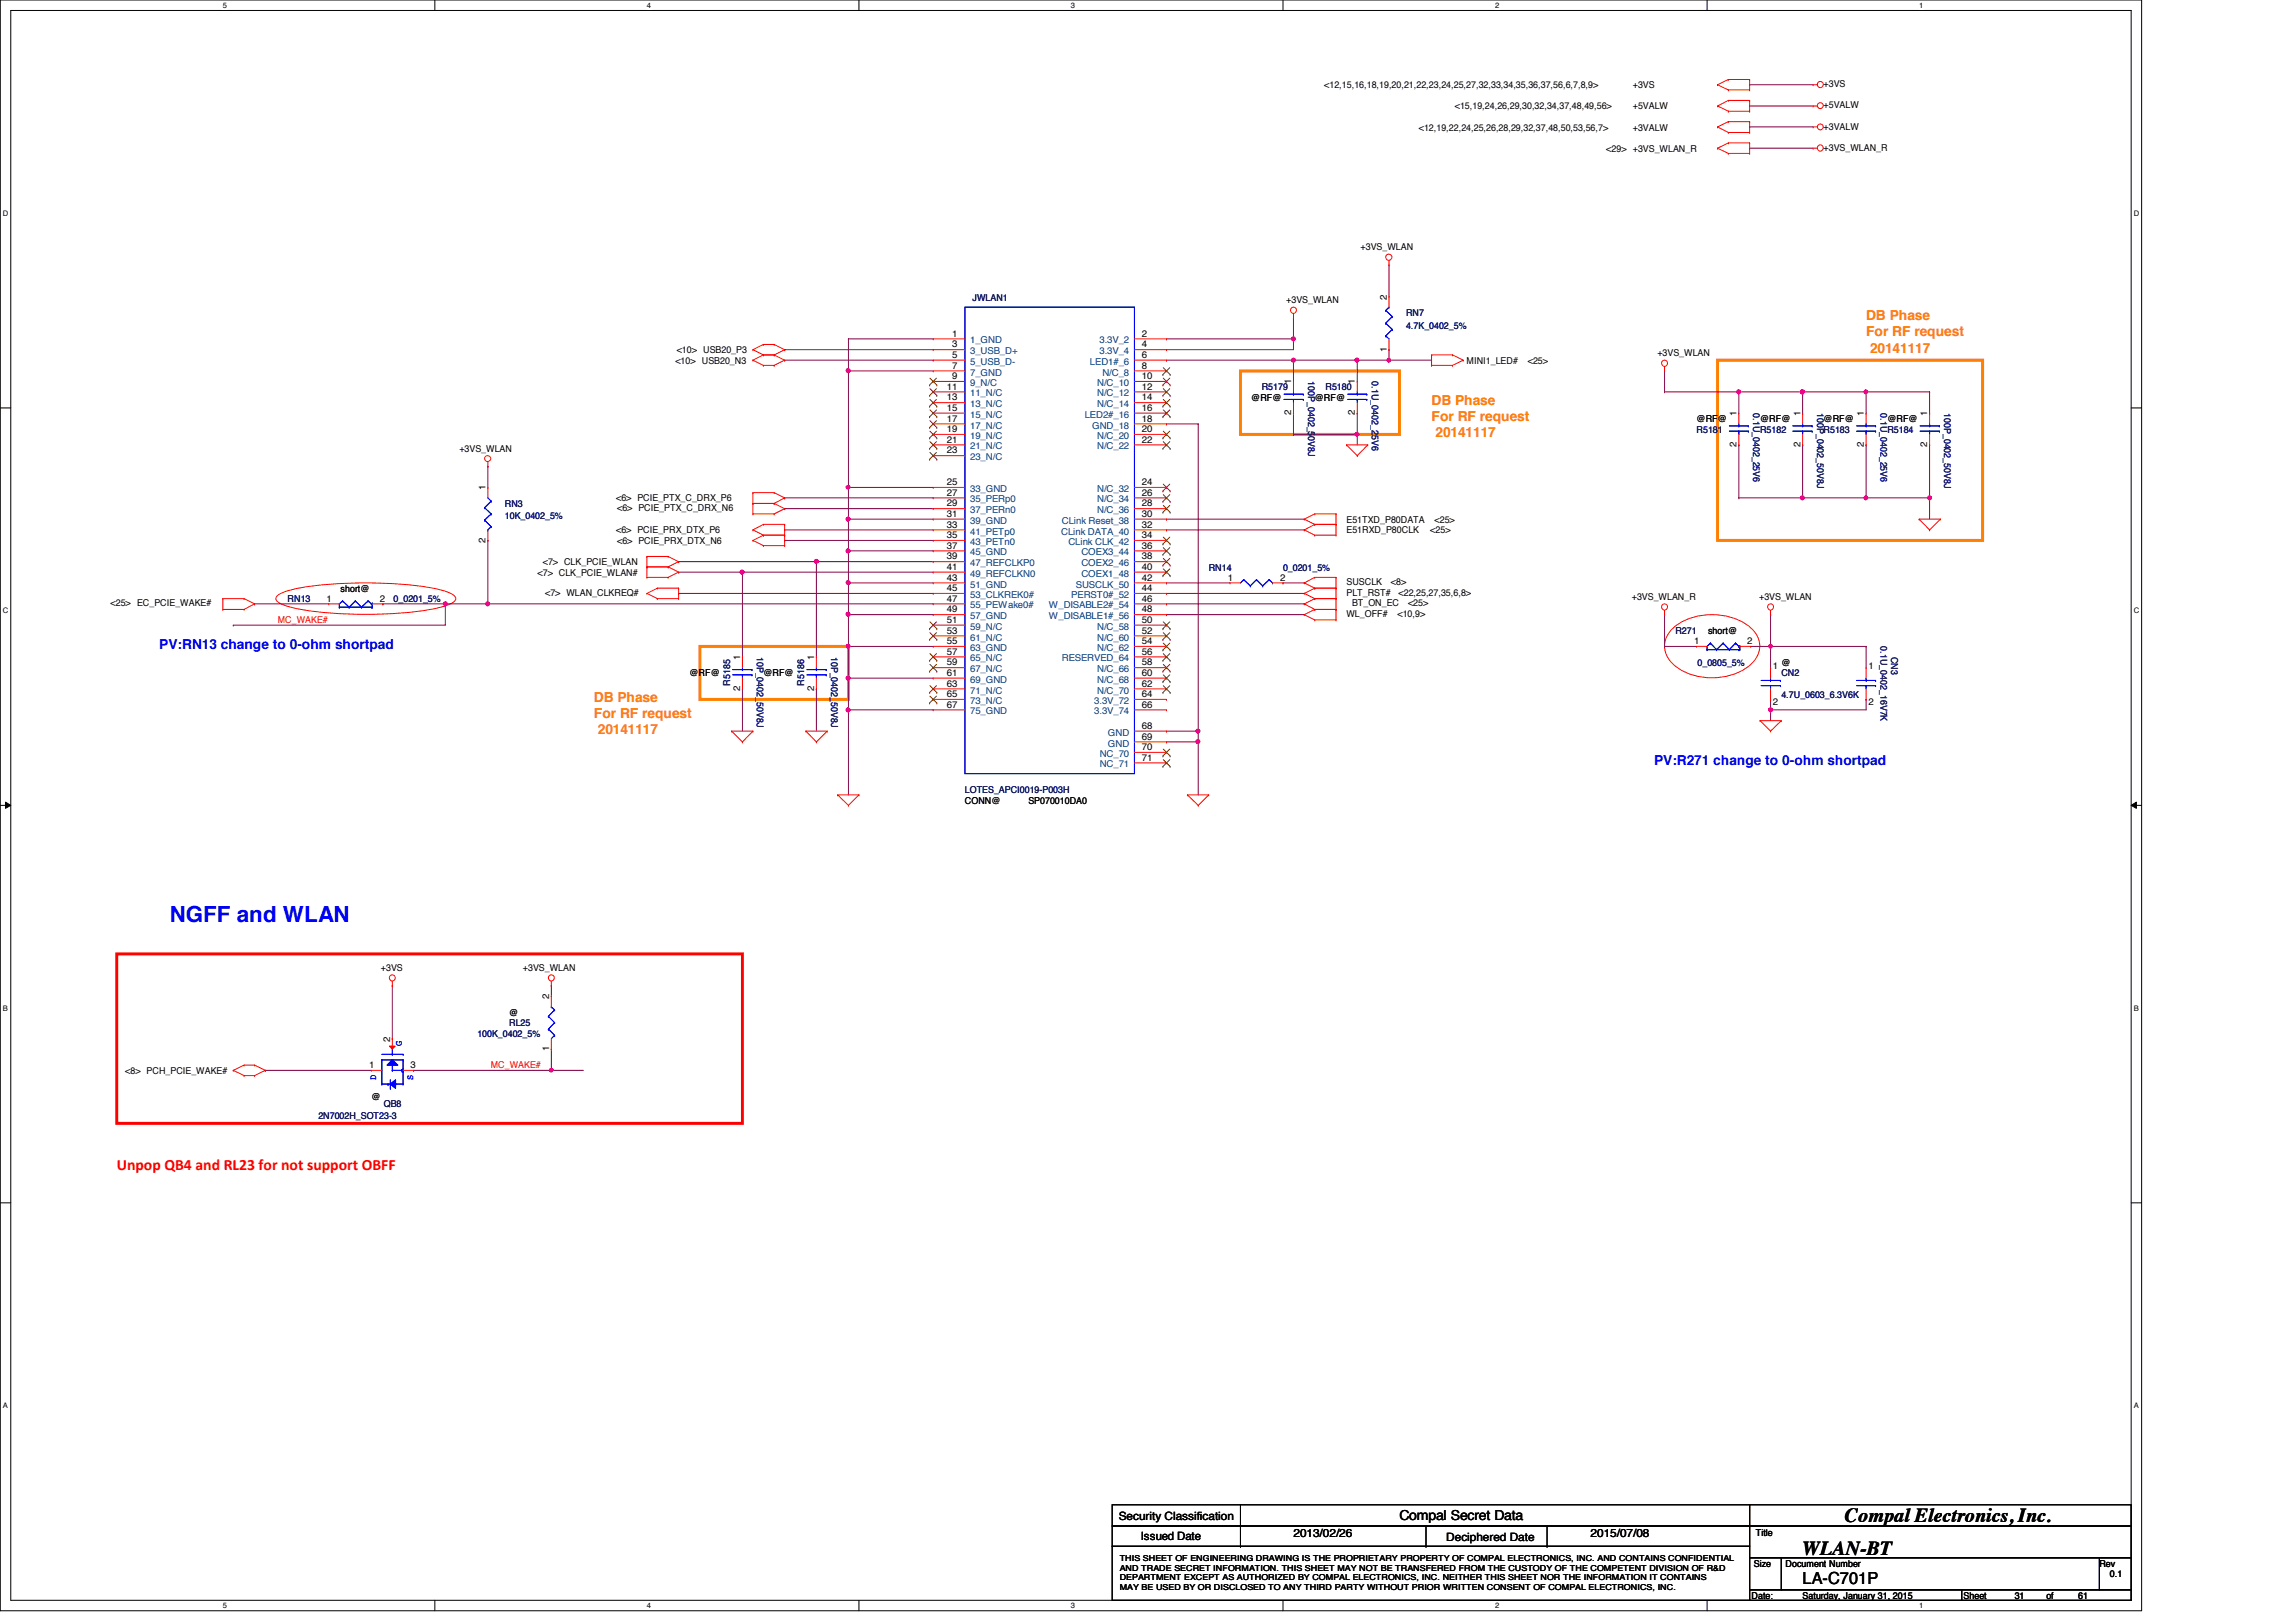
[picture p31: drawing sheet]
<svg xmlns="http://www.w3.org/2000/svg" width="297mm" height="210mm" viewBox="0 0 297 210" stroke-linecap="round" stroke-linejoin="round" font-family="sans-serif">
<defs><g id="words">
<text font-size="2.9" fill="#00f" x="22" y="119.3">NGFF and WLAN</text>
<g font-size="2.6">
<text x="238.7" y="197">Compal Electronics, Inc.</text>
<text x="233.2" y="201.2">WLAN-BT</text>
</g>
<text font-size="2.2" x="233.2" y="205">LA-C701P</text>
<text font-size="2" fill="#f00" x="15.1" y="151.4">Unpop QB4 and RL23 for not support OBFF</text>
<g font-size="1.8" fill="#ff8000">
<text x="241.4" y="41.4">DB Phase</text>
<text x="241.4" y="43.5">For RF request</text>
<text x="241.9" y="45.6">20141117</text>
<text x="185.2" y="52.4">DB Phase</text>
<text x="185.2" y="54.5">For RF request</text>
<text x="185.7" y="56.6">20141117</text>
<text x="76.8" y="90.8">DB Phase</text>
<text x="76.8" y="92.9">For RF request</text>
<text x="77.3" y="95">20141117</text>
</g>
<g font-size="1.8" fill="#00f">
<text x="20.6" y="83.9">PV:RN13 change to 0-ohm shortpad</text>
<text x="214" y="99">PV:R271 change to 0-ohm shortpad</text>
</g>
<text font-size="1.8" x="181.1" y="196.8">Compal Secret Data</text>
<g font-size="1.5">
<text x="144.7" y="196.6">Security Classification</text>
<text x="147.6" y="199.3">Issued Date</text>
<text x="167.3" y="198.8">2013/02/26</text>
<text x="187.1" y="199.4">Deciphered Date</text>
<text x="205.8" y="198.8">2015/07/08</text>
</g>
<g font-size="1.2">
<text x="171.3" y="11.4">&lt;12,15,16,18,19,20,21,22,23,24,25,27,32,33,34,35,36,37,56,6,7,8,9&gt;</text>
<text x="211.2" y="11.4">+3VS</text>
<text x="235.9" y="11.3">+3VS</text>
<text x="183.6" y="16.9">&lt;12,19,22,24,25,26,28,29,32,37,48,50,53,56,7&gt;</text>
<text x="188.2" y="14.1">&lt;15,19,24,26,29,30,32,34,37,48,49,56&gt;</text>
<text x="211.2" y="14.1">+5VALW</text>
<text x="211.2" y="16.9">+3VALW</text>
<text x="235.9" y="14">+5VALW</text>
<text x="235.9" y="16.8">+3VALW</text>
<text x="207.8" y="19.6">&lt;29&gt; +3VS_WLAN_R</text>
<text x="235.9" y="19.5">+3VS_WLAN_R</text>
<text x="176" y="32.4">+3VS_WLAN</text>
<text x="166.4" y="39.2">+3VS_WLAN</text>
<text x="179.4" y="38.8" transform="rotate(-90 179.4 38.8)">2</text>
<text x="87.4" y="47.1">&lt;10&gt; USB20_N3</text>
<text x="87.5" y="45.7">&lt;10&gt; USB20_P3</text>
<text x="123.2" y="43.6">1</text>
<text x="123.2" y="45">3</text>
<text x="123.2" y="46.3">5</text>
<text x="123.2" y="47.7">7</text>
<text x="147.7" y="43.6">2</text>
<text x="147.7" y="45">4</text>
<text x="147.7" y="46.3">6</text>
<text x="147.7" y="47.7">8</text>
<text x="179.4" y="45.5" transform="rotate(-90 179.4 45.5)">1</text>
<text x="189.7" y="47.1">MINI1_LED#</text>
<text x="197.7" y="47.1">&lt;25&gt;</text>
<text x="214.4" y="46.1">+3VS_WLAN</text>
<text x="122.5" y="50.4">11</text>
<text x="122.5" y="51.8">13</text>
<text x="122.5" y="53.2">15</text>
<text x="123.2" y="49.1">9</text>
<text x="147.7" y="49.1">10</text>
<text x="147.7" y="50.4">12</text>
<text x="147.7" y="51.8">14</text>
<text x="147.7" y="53.2">16</text>
<text x="161.9" y="51.9">@RF@</text>
<text x="167" y="53.8" transform="rotate(-90 167 53.8)">2</text>
<text x="167" y="49.7" transform="rotate(-90 167 49.7)">1</text>
<text x="170.1" y="51.9">@RF@</text>
<text x="175.3" y="53.8" transform="rotate(-90 175.3 53.8)">2</text>
<text x="175.3" y="49.7" transform="rotate(-90 175.3 49.7)">1</text>
<text x="224.7" y="53.9" transform="rotate(-90 224.7 53.9)">1</text>
<text x="232.9" y="53.9" transform="rotate(-90 232.9 53.9)">1</text>
<text x="241.1" y="53.9" transform="rotate(-90 241.1 53.9)">1</text>
<text x="249.3" y="53.9" transform="rotate(-90 249.3 53.9)">1</text>
<text x="59.4" y="58.5">+3VS_WLAN</text>
<text x="122.5" y="54.6">17</text>
<text x="122.5" y="55.9">19</text>
<text x="122.5" y="57.3">21</text>
<text x="122.5" y="58.7">23</text>
<text x="147.7" y="54.6">18</text>
<text x="147.7" y="55.9">20</text>
<text x="147.7" y="57.3">22</text>
<text x="219.5" y="54.6">@RF@</text>
<text x="224.7" y="57.9" transform="rotate(-90 224.7 57.9)">2</text>
<text x="227.7" y="54.6">@RF@</text>
<text x="232.9" y="57.9" transform="rotate(-90 232.9 57.9)">2</text>
<text x="235.9" y="54.6">@RF@</text>
<text x="241.1" y="57.9" transform="rotate(-90 241.1 57.9)">2</text>
<text x="244.2" y="54.6">@RF@</text>
<text x="249.3" y="57.9" transform="rotate(-90 249.3 57.9)">2</text>
<text x="62.8" y="63.5" transform="rotate(-90 62.8 63.5)">1</text>
<text x="79.7" y="64.8">&lt;6&gt; PCIE_PTX_C_DRX_P6</text>
<text x="122.5" y="62.8">25</text>
<text x="122.5" y="64.1">27</text>
<text x="122.5" y="65.5">29</text>
<text x="147.7" y="62.8">24</text>
<text x="147.7" y="64.1">26</text>
<text x="147.7" y="65.5">28</text>
<text x="62.8" y="70.2" transform="rotate(-90 62.8 70.2)">2</text>
<text x="79.7" y="69">&lt;6&gt; PCIE_PRX_DTX_P6</text>
<text x="79.8" y="66.1">&lt;6&gt; PCIE_PTX_C_DRX_N6</text>
<text x="79.8" y="70.4">&lt;6&gt; PCIE_PRX_DTX_N6</text>
<text x="122.5" y="66.9">31</text>
<text x="122.5" y="68.3">33</text>
<text x="122.5" y="69.6">35</text>
<text x="122.5" y="71">37</text>
<text x="147.7" y="66.9">30</text>
<text x="147.7" y="68.3">32</text>
<text x="147.7" y="69.6">34</text>
<text x="147.7" y="71">36</text>
<text x="174.2" y="67.6">E51TXD_P80DATA</text>
<text x="174.2" y="69">E51RXD_P80CLK</text>
<text x="185" y="69">&lt;25&gt;</text>
<text x="185.6" y="67.6">&lt;25&gt;</text>
<text x="42.2" y="77.9">1</text>
<text x="44.1" y="76.6">short@</text>
<text x="49.1" y="77.9">2</text>
<text x="69.5" y="74.5">&lt;7&gt; CLK_PCIE_WLAN#</text>
<text x="70.2" y="73.2">&lt;7&gt; CLK_PCIE_WLAN</text>
<text x="70.5" y="77.1">&lt;7&gt; WLAN_CLKREQ#</text>
<text x="122.5" y="72.4">39</text>
<text x="122.5" y="73.7">41</text>
<text x="122.5" y="75.1">43</text>
<text x="122.5" y="76.5">45</text>
<text x="122.5" y="77.9">47</text>
<text x="147.7" y="72.4">38</text>
<text x="147.7" y="73.7">40</text>
<text x="147.7" y="75.1">42</text>
<text x="147.7" y="76.5">44</text>
<text x="147.7" y="77.9">46</text>
<text x="158.8" y="75.1">1</text>
<text x="165.6" y="75.1">2</text>
<text x="174.2" y="77.1">PLT_RST#</text>
<text x="174.2" y="75.7">SUSCLK</text>
<text x="180" y="75.7">&lt;8&gt;</text>
<text x="180.9" y="77.1">&lt;22,25,27,35,6,8&gt;</text>
<text x="211.1" y="77.7">+3VS_WLAN_R</text>
<text x="227.6" y="77.7">+3VS_WLAN</text>
<text x="14.3" y="78.5">&lt;25&gt; EC_PCIE_WAKE#</text>
<text x="122.5" y="79.2">49</text>
<text x="122.5" y="80.6">51</text>
<text x="122.5" y="82">53</text>
<text x="122.5" y="83.4">55</text>
<text x="147.7" y="79.2">48</text>
<text x="147.7" y="80.6">50</text>
<text x="147.7" y="82">52</text>
<text x="147.7" y="83.4">54</text>
<text x="174.2" y="79.8">WL_OFF#</text>
<text x="174.9" y="78.5">BT_ON_EC</text>
<text x="180.8" y="79.8">&lt;10,9&gt;</text>
<text x="182.2" y="78.5">&lt;25&gt;</text>
<text x="219.2" y="83.4">1</text>
<text x="221" y="82">short@</text>
<text x="226.1" y="83.4">2</text>
<text x="89.2" y="87.5">@RF@</text>
<text x="95.8" y="89.4" transform="rotate(-90 95.8 89.4)">2</text>
<text x="95.8" y="85.4" transform="rotate(-90 95.8 85.4)">1</text>
<text x="98.8" y="87.5">@RF@</text>
<text x="105.3" y="89.4" transform="rotate(-90 105.3 89.4)">2</text>
<text x="105.3" y="85.4" transform="rotate(-90 105.3 85.4)">1</text>
<text x="122.5" y="84.7">57</text>
<text x="122.5" y="86.1">59</text>
<text x="122.5" y="87.5">61</text>
<text x="122.5" y="88.9">63</text>
<text x="147.7" y="84.7">56</text>
<text x="147.7" y="86.1">58</text>
<text x="147.7" y="87.5">60</text>
<text x="147.7" y="88.9">62</text>
<text x="229.4" y="86.5">1</text>
<text x="230.5" y="86.1">@</text>
<text x="241.7" y="86.5">1</text>
<text x="122.5" y="90.2">65</text>
<text x="122.5" y="91.6">67</text>
<text x="147.7" y="90.2">64</text>
<text x="147.7" y="91.6">66</text>
<text x="147.7" y="94.3">68</text>
<text x="147.7" y="95.7">69</text>
<text x="229.4" y="91.3">2</text>
<text x="241.7" y="91.3">2</text>
<text x="147.7" y="97.1">70</text>
<text x="147.7" y="98.4">71</text>
<text x="124.8" y="104">CONN@</text>
<text x="133.1" y="104">SP070010DA0</text>
<text x="49.3" y="125.7">+3VS</text>
<text x="67.6" y="125.7">+3VS_WLAN</text>
<text x="65.9" y="131.4">@</text>
<text x="71" y="129.3" transform="rotate(-90 71 129.3)">2</text>
<text x="50.5" y="134.8" transform="rotate(-90 50.5 134.8)">2</text>
<text x="71" y="136.1" transform="rotate(-90 71 136.1)">1</text>
<text x="16.2" y="139">&lt;8&gt; PCH_PCIE_WAKE#</text>
<text x="47.7" y="138.2">1</text>
<text x="48" y="142.4">@</text>
<text x="53.1" y="138.2">3</text>
<text x="226.9" y="202.7">Size</text>
<text x="227.2" y="198.8">Title</text>
<text x="231" y="202.7">Document Number</text>
<text x="271.6" y="202.7">Rev</text>
<text x="226.6" y="206.9">Date:</text>
<text x="233.2" y="206.9">Saturday, January 31, 2015</text>
<text x="254" y="206.9">Sheet</text>
<text x="260.6" y="206.9">31</text>
<text x="264.7" y="206.9">of</text>
<text x="268.9" y="206.9">61</text>
<text x="273" y="204.1">0.1</text>
</g>
<g font-size="1.2" fill="#000080">
<text x="125.8" y="39">JWLAN1</text>
<text x="181.9" y="40.9">RN7</text>
<text x="181.9" y="42.5">4.7K_0402_5%</text>
<text x="163.2" y="50.5">R5179</text>
<text x="169.2" y="49.4" transform="rotate(90 169.2 49.4)">100P_0402_50V8J</text>
<text x="171.5" y="50.5">R5180</text>
<text x="177.5" y="49.4" transform="rotate(90 177.5 49.4)">0.1U_0402_25V6</text>
<text x="226.8" y="53.5" transform="rotate(90 226.8 53.5)">0.1U_0402_25V6</text>
<text x="235.1" y="53.5" transform="rotate(90 235.1 53.5)">100P_0402_50V8J</text>
<text x="243.3" y="53.5" transform="rotate(90 243.3 53.5)">0.1U_0402_25V6</text>
<text x="251.5" y="53.5" transform="rotate(90 251.5 53.5)">100P_0402_50V8J</text>
<text x="219.5" y="56">R5181</text>
<text x="227.7" y="56">R5182</text>
<text x="235.9" y="56">R5183</text>
<text x="244.2" y="56">R5184</text>
<text x="65.3" y="65.6">RN3</text>
<text x="65.3" y="67.2">10K_0402_5%</text>
<text x="37.2" y="77.9">RN13</text>
<text x="50.9" y="77.9">0_0201_5%</text>
<text x="156.4" y="73.8">RN14</text>
<text x="166" y="73.8">0_0201_5%</text>
<text x="216.7" y="82">R271</text>
<text x="243.3" y="83.7" transform="rotate(90 243.3 83.7)">0.1U_0402_16V7K</text>
<text x="94.4" y="88.7" transform="rotate(-90 94.4 88.7)">R5185</text>
<text x="97.9" y="85" transform="rotate(90 97.9 85)">10P_0402_50V8J</text>
<text x="104.1" y="88.7" transform="rotate(-90 104.1 88.7)">R5186</text>
<text x="107.5" y="85" transform="rotate(90 107.5 85)">10P_0402_50V8J</text>
<text x="219.6" y="86.1">0_0805_5%</text>
<text x="230.5" y="87.5">CN2</text>
<text x="244.7" y="85" transform="rotate(90 244.7 85)">CN3</text>
<text x="230.5" y="90.3">4.7U_0603_6.3V6K</text>
<text x="124.8" y="102.6">LOTES_APCI0019-P003H</text>
<text x="61.8" y="134.2">100K_0402_5%</text>
<text x="65.9" y="132.8">RL25</text>
<text x="49.7" y="143.2">QB8</text>
<text x="41.2" y="144.9">2N7002H_SOT23-3</text>
</g>
<g font-size="1.2" fill="#004080">
<text x="125.5" y="44.4">1_GND</text>
<text x="125.5" y="45.8">3_USB_D+</text>
<text x="125.5" y="47.2">5_USB_D-</text>
<text x="141" y="47.2">LED1#_6</text>
<text x="142.2" y="44.4">3.3V_2</text>
<text x="142.2" y="45.8">3.3V_4</text>
<text x="125.5" y="48.6">7_GND</text>
<text x="125.5" y="50">9_N/C</text>
<text x="125.5" y="51.3">11_N/C</text>
<text x="125.5" y="52.7">13_N/C</text>
<text x="141.9" y="50">N/C_10</text>
<text x="141.9" y="51.3">N/C_12</text>
<text x="141.9" y="52.7">N/C_14</text>
<text x="142.6" y="48.6">N/C_8</text>
<text x="125.5" y="54.1">15_N/C</text>
<text x="125.5" y="55.5">17_N/C</text>
<text x="125.5" y="56.8">19_N/C</text>
<text x="125.5" y="58.2">21_N/C</text>
<text x="125.5" y="59.6">23_N/C</text>
<text x="140.3" y="54.1">LED2#_16</text>
<text x="141.3" y="55.5">GND_18</text>
<text x="141.9" y="56.8">N/C_20</text>
<text x="141.9" y="58.2">N/C_22</text>
<text x="125.5" y="63.7">33_GND</text>
<text x="125.5" y="65">35_PERp0</text>
<text x="141.9" y="63.7">N/C_32</text>
<text x="141.9" y="65">N/C_34</text>
<text x="125.5" y="66.4">37_PERn0</text>
<text x="125.5" y="67.8">39_GND</text>
<text x="125.5" y="69.2">41_PETp0</text>
<text x="125.5" y="70.5">43_PETn0</text>
<text x="125.5" y="71.9">45_GND</text>
<text x="137.3" y="69.2">CLink DATA_40</text>
<text x="137.4" y="67.8">CLink Reset_38</text>
<text x="138.2" y="70.5">CLink CLK_42</text>
<text x="139.9" y="71.9">COEX3_44</text>
<text x="141.9" y="66.4">N/C_36</text>
<text x="125.5" y="73.3">47_REFCLKP0</text>
<text x="125.5" y="74.6">49_REFCLKN0</text>
<text x="125.5" y="76">51_GND</text>
<text x="125.5" y="77.4">53_CLKREK0#</text>
<text x="138.6" y="77.4">PERST0#_52</text>
<text x="139.2" y="76">SUSCLK_50</text>
<text x="139.9" y="73.3">COEX2_46</text>
<text x="139.9" y="74.6">COEX1_48</text>
<text x="125.5" y="78.7">55_PEWake0#</text>
<text x="125.5" y="80.1">57_GND</text>
<text x="125.5" y="81.5">59_N/C</text>
<text x="125.5" y="82.9">61_N/C</text>
<text x="135.7" y="78.7">W_DISABLE2#_54</text>
<text x="135.7" y="80.1">W_DISABLE1#_56</text>
<text x="141.9" y="81.5">N/C_58</text>
<text x="141.9" y="82.9">N/C_60</text>
<text x="125.5" y="84.2">63_GND</text>
<text x="125.5" y="85.6">65_N/C</text>
<text x="125.5" y="87">67_N/C</text>
<text x="125.5" y="88.3">69_GND</text>
<text x="125.5" y="89.7">71_N/C</text>
<text x="137.4" y="85.6">RESERVED_64</text>
<text x="141.9" y="84.2">N/C_62</text>
<text x="141.9" y="87">N/C_66</text>
<text x="141.9" y="88.3">N/C_68</text>
<text x="141.9" y="89.7">N/C_70</text>
<text x="125.5" y="91.1">73_N/C</text>
<text x="125.5" y="92.5">75_GND</text>
<text x="141.6" y="91.1">3.3V_72</text>
<text x="141.6" y="92.5">3.3V_74</text>
<text x="143.3" y="95.2">GND</text>
<text x="142.3" y="98">NC_70</text>
<text x="142.3" y="99.3">NC_71</text>
<text x="143.3" y="96.6">GND</text>
</g>
<g font-size="1.2" fill="#f00">
<text x="35.9" y="80.6">MC_WAKE#</text>
<text x="63.5" y="138.3">MC_WAKE#</text>
</g>
<g font-size="1.2" fill="#00f">
<text x="52" y="135.3" transform="rotate(-90 52 135.3)">G</text>
<text x="48.7" y="139.7" transform="rotate(-90 48.7 139.7)">D</text>
<text x="53.5" y="139.7" transform="rotate(-90 53.5 139.7)">S</text>
</g>
<g font-size="1.1">
<text x="144.9" y="202">THIS SHEET OF ENGINEERING DRAWING IS THE PROPRIETARY PROPERTY OF COMPAL ELECTRONICS, INC. AND CONTAINS CONFIDENTIAL</text>
<text x="144.9" y="203.2">AND TRADE SECRET INFORMATION. THIS SHEET MAY NOT BE TRANSFERED FROM THE CUSTODY OF THE COMPETENT DIVISION OF R&amp;D</text>
<text x="144.9" y="204.5">DEPARTMENT EXCEPT AS AUTHORIZED BY COMPAL ELECTRONICS, INC. NEITHER THIS SHEET NOR THE INFORMATION IT CONTAINS</text>
<text x="144.9" y="205.7">MAY BE USED BY OR DISCLOSED TO ANY THIRD PARTY WITHOUT PRIOR WRITTEN CONSENT OF COMPAL ELECTRONICS, INC.</text>
</g>
<g font-size="1">
<text x="28.8" y="1">5</text>
<text x="83.7" y="1">4</text>
<text x="138.6" y="1">3</text>
<text x="193.4" y="1">2</text>
<text x="248.3" y="1">1</text>
<text x=".4" y="27.9">D</text>
<text x="276.1" y="27.9">D</text>
<text x=".4" y="79.4">C</text>
<text x="276.1" y="79.4">C</text>
<text x=".4" y="130.8">B</text>
<text x="276.1" y="130.8">B</text>
<text x=".4" y="182.2">A</text>
<text x="276.1" y="182.2">A</text>
<text x="28.8" y="208.1">5</text>
<text x="83.7" y="208.1">4</text>
<text x="138.6" y="208.1">3</text>
<text x="193.4" y="208.1">2</text>
<text x="248.3" y="208.1">1</text>
</g>
</g></defs>
<path d="M0 0h277.1v208.4h-277.1zM1.4 1.4h274.3v205.7h-274.3z" fill="none" stroke="#000" stroke-width=".13"/>
<g fill="#fff">
<path d="M28.8 .1h.6v1.1h-.6z"/>
<path d="M28.8 207.2h.6v1.1h-.6z"/>
</g>
<path d="M56.3 0v1.4M56.3 207.1v1.3" fill="none" stroke="#000" stroke-width=".13"/>
<g fill="#fff">
<path d="M83.7 .1h.5v1.1h-.5z"/>
<path d="M83.7 207.2h.5v1.1h-.5z"/>
</g>
<path d="M111.1 0v1.4M111.1 207.1v1.3" fill="none" stroke="#000" stroke-width=".13"/>
<g fill="#fff">
<path d="M138.6 .1h.5v1.1h-.5z"/>
<path d="M138.6 207.2h.5v1.1h-.5z"/>
</g>
<path d="M166 0v1.4M166 207.1v1.3" fill="none" stroke="#000" stroke-width=".13"/>
<g fill="#fff">
<path d="M193.4 .1h.6v1.1h-.6z"/>
<path d="M193.4 207.2h.6v1.1h-.6z"/>
</g>
<path d="M220.8 0v1.4M220.8 207.1v1.3" fill="none" stroke="#000" stroke-width=".13"/>
<g fill="#fff">
<path d="M248.3 .1h.5v1.1h-.5z"/>
<path d="M248.3 207.2h.5v1.1h-.5z"/>
<path d="M.4 27.1h.7v1.1h-.7z"/>
<path d="M276.1 27.1h.7v1.1h-.7z"/>
<path d="M.4 78.5h.7v1.1h-.7z"/>
<path d="M276.1 78.5h.7v1.1h-.7z"/>
</g>
<path d="M0 52.8h1.4M275.7 52.8h1.4" fill="none" stroke="#000" stroke-width=".13"/>
<g fill="#fff">
<path d="M.4 129.9h.6v1.1h-.6z"/>
<path d="M276.1 129.9h.6v1.1h-.6z"/>
</g>
<path d="M0 104.2h1.4M.7 103.8l.7 .4-.7 .4zM275.7 104.2l.7-.4v.8zM275.7 104.2h1.4" fill="none" stroke="#000" stroke-width=".13"/>
<path d="M.7 103.8l.7 .4-.7 .4zM275.7 104.2l.7-.4v.8z" fill="#000"/>
<g fill="#fff">
<path d="M.4 181.4h.6v1.1h-.6z"/>
<path d="M276.1 181.4h.6v1.1h-.6z"/>
</g>
<path d="M0 155.7h1.4M275.7 155.7h1.4" fill="none" stroke="#000" stroke-width=".13"/>
<path d="M15.1 123.4h81v22h-81z" fill="none" stroke="#f00" stroke-width=".38"/>
<path d="M160.5 48h20.6v8.2h-20.6zM222.2 46.6h34.3v23.3h-34.3zM90.5 83.7h19.3v6.8h-19.3z" fill="none" stroke="#ff8000" stroke-width=".38"/>
<path d="M35.8 77.2a5.5 5.5 0 0 1 2.7-1.1 56.2 56.2 0 0 1 17.6 0 5.6 5.6 0 0 1 2.7 1.1l.2 .3-.2 .3a5.7 5.7 0 0 1-2.7 1 54.8 54.8 0 0 1-17.6 0 5.6 5.6 0 0 1-2.7-1l-.1-.3zM216.2 81.6a8 8 0 0 1 8.4-1.5 4.1 4.1 0 0 1 3.1 3.5 4.2 4.2 0 0 1-3.1 3.5 8.3 8.3 0 0 1-7.8-.9 3.1 3.1 0 0 1-.6-4.6z" fill="none" stroke="#f00" stroke-width=".13"/>
<path d="M229.1 91.9h.1M229.1 91.9v1.4M229.1 91.9h12.3" fill="none" stroke="#800040" stroke-width=".13"/>
<circle cx="229.1" cy="91.9" r=".26" fill="#f0f"/>
<circle cx="229.1" cy="91.9" r=".26" fill="none" stroke="#f0f" stroke-width=".13"/>
<path d="M229.1 83.7h.1M229.1 90.5h.1M229.1 83.7v2.7M229.1 90.5v1.4M229.1 83.7h12.3M241.4 90.5h.1M241.4 83.7h.1M241.4 83.7v2.7M241.4 90.5v1.4" fill="none" stroke="#800040" stroke-width=".13"/>
<circle cx="229.1" cy="83.6" r=".25" fill="#f0f"/>
<circle cx="229.1" cy="83.6" r=".25" fill="none" stroke="#f0f" stroke-width=".13"/>
<path d="M215.3 79.5h.1M215.3 79.5v4.2M229.1 79.5h.1M229.1 79.5v4.2M215.3 83.7h.1M215.3 83.7h4.2M53.5 138.5h.1M53.5 138.5h22M71.3 138.5h.1" fill="none" stroke="#800040" stroke-width=".13"/>
<circle cx="71.3" cy="138.5" r=".25" fill="#f0f"/>
<circle cx="71.3" cy="138.5" r=".25" fill="none" stroke="#f0f" stroke-width=".13"/>
<path d="M150.9 94.6h.1M150.9 94.6h4.1M155 96h.1M155 96v6.9M34.3 138.5h.1M34.3 138.5h13.7M50.8 127.6h.1M50.8 127.6v6.8M71.3 127.6h.1M71.3 135.8h.1M71.3 127.6v1.3M71.3 135.8v2.7" fill="none" stroke="#800040" stroke-width=".13"/>
<circle cx="155" cy="96" r=".26" fill="#f0f"/>
<circle cx="155" cy="96" r=".26" fill="none" stroke="#f0f" stroke-width=".13"/>
<path d="M101.5 45.3h.1M101.5 46.6h.1M101.5 45.3h19.2M101.5 46.6h19.2M109.8 43.9h.1M109.8 48h.1M109.8 43.9h10.9M109.8 43.9v19.2M109.8 48h10.9M150.9 96h.1M150.9 96h4.1" fill="none" stroke="#800040" stroke-width=".13"/>
<circle cx="109.7" cy="48" r=".26" fill="#f0f"/>
<circle cx="109.7" cy="48" r=".26" fill="none" stroke="#f0f" stroke-width=".13"/>
<path d="M109.8 63.1h.1M109.8 63.1h10.9M109.8 63.1v4.1" fill="none" stroke="#800040" stroke-width=".13"/>
<circle cx="109.7" cy="63" r=".25" fill="#f0f"/>
<circle cx="109.7" cy="63" r=".25" fill="none" stroke="#f0f" stroke-width=".13"/>
<path d="M101.5 64.4h.1M101.5 65.8h.1M101.5 64.4h19.2M101.5 65.8h19.2M109.8 67.2h.1M109.8 67.2h10.9M109.8 67.2v4.1" fill="none" stroke="#800040" stroke-width=".13"/>
<circle cx="109.7" cy="67.2" r=".26" fill="#f0f"/>
<circle cx="109.7" cy="67.2" r=".26" fill="none" stroke="#f0f" stroke-width=".13"/>
<path d="M101.5 68.6h.1M101.5 69.9h.1M101.5 68.6h19.2M101.5 69.9h19.2M109.8 71.3h.1M109.8 71.3h10.9M109.8 71.3v4.1" fill="none" stroke="#800040" stroke-width=".13"/>
<circle cx="109.7" cy="71.3" r=".26" fill="#f0f"/>
<circle cx="109.7" cy="71.3" r=".26" fill="none" stroke="#f0f" stroke-width=".13"/>
<path d="M105.6 72.7h.1M105.6 72.7h15.1" fill="none" stroke="#800040" stroke-width=".13"/>
<circle cx="105.6" cy="72.6" r=".26" fill="#f0f"/>
<circle cx="105.6" cy="72.6" r=".26" fill="none" stroke="#f0f" stroke-width=".13"/>
<path d="M96.1 74h.1M96.1 74h24.6" fill="none" stroke="#800040" stroke-width=".13"/>
<circle cx="96" cy="74" r=".26" fill="#f0f"/>
<circle cx="96" cy="74" r=".26" fill="none" stroke="#f0f" stroke-width=".13"/>
<path d="M109.8 75.4h.1M109.8 75.4h10.9M109.8 75.4v4.1" fill="none" stroke="#800040" stroke-width=".13"/>
<circle cx="109.7" cy="75.4" r=".26" fill="#f0f"/>
<circle cx="109.7" cy="75.4" r=".26" fill="none" stroke="#f0f" stroke-width=".13"/>
<path d="M32.9 78.1h.1M32.9 78.1h9.6M49.5 78.1h.1M49.5 78.1h8.1M57.6 78.1h.1M57.6 78.1v2.8h-27.4M87.8 76.8h.1M87.8 76.8h32.9M109.8 79.5h.1M109.8 79.5h10.9M109.8 79.5v4.2M30.2 80.9h.1" fill="none" stroke="#800040" stroke-width=".13"/>
<circle cx="109.7" cy="79.5" r=".26" fill="#f0f"/>
<circle cx="109.7" cy="79.5" r=".26" fill="none" stroke="#f0f" stroke-width=".13"/>
<path d="M109.8 83.7h.1M109.8 83.7h10.9M109.8 83.7v4.1" fill="none" stroke="#800040" stroke-width=".13"/>
<circle cx="109.7" cy="83.6" r=".25" fill="#f0f"/>
<circle cx="109.7" cy="83.6" r=".25" fill="none" stroke="#f0f" stroke-width=".13"/>
<path d="M109.8 87.8h.1M109.8 91.9h.1M109.8 87.8h10.9M109.8 91.9v11" fill="none" stroke="#800040" stroke-width=".13"/>
<circle cx="109.7" cy="91.9" r=".26" fill="#f0f"/>
<circle cx="109.7" cy="91.9" r=".26" fill="none" stroke="#f0f" stroke-width=".13"/>
<path d="M150.9 45.3h.1M150.9 43.9h.1M150.9 43.9h16.4M167.3 43.9h.1M167.3 43.9v1.4h-16.4M109.8 91.9h.1M109.8 91.9h10.9" fill="none" stroke="#800040" stroke-width=".13"/>
<circle cx="167.3" cy="43.9" r=".26" fill="#f0f"/>
<circle cx="167.3" cy="43.9" r=".26" fill="none" stroke="#f0f" stroke-width=".13"/>
<path d="M179.7 46.6h.1M179.7 46.6h5.5" fill="none" stroke="#800040" stroke-width=".13"/>
<path d="M179.5 46.4h.2l.2 .1-.1 .3-.1 .1-.2-.1z" fill-rule="evenodd" fill="#f0f"/>
<path d="M179.5 46.4h.2l.2 .1-.1 .3-.1 .1-.2-.1z" fill="none" stroke="#f0f" stroke-width=".13"/>
<g fill="none" stroke="#800040" stroke-width=".13">
<path d="M179.7 34.3h.1M179.7 34.3v4.1M150.9 54.9h.1M150.9 54.9h4.1M179.7 45.3h.1M179.7 45.3v1.3M150.9 67.2h.1M150.9 68.6h.1M150.9 76.8h.1M150.9 67.2h17.8M150.9 68.6h17.8M150.9 76.8h17.8"/>
<path d="M109.8 87.8h.1M109.8 87.8v4.1"/>
</g>
<circle cx="109.7" cy="87.8" r=".26" fill="#f0f"/>
<circle cx="109.7" cy="87.8" r=".26" fill="none" stroke="#f0f" stroke-width=".13"/>
<path d="M155 94.6h.1M155 94.6v1.4" fill="none" stroke="#800040" stroke-width=".13"/>
<circle cx="155" cy="94.6" r=".26" fill="#f0f"/>
<circle cx="155" cy="94.6" r=".26" fill="none" stroke="#f0f" stroke-width=".13"/>
<g fill="none" stroke="#800040" stroke-width=".13">
<path d="M155 54.9h.1M155 54.9v39.7M167.3 41.1h.1M167.3 41.1v2.8M175.6 46.6h.1M175.6 46.6h4.1M87.8 72.7h.1M87.8 74h.1M87.8 72.7h17.8M87.8 74h8.3M96.1 74h.1M96.1 74v11"/>
<path d="M105.6 72.7h.1M105.6 72.7v12.3M150.9 79.5h.1M150.9 78.1h.1M150.9 75.4h.1M150.9 79.5h17.8M150.9 78.1h17.8M150.9 75.4h8.2M166 75.4h.1M166 75.4h2.7M96.1 89.2h.1M96.1 89.2v5.4"/>
</g>
<circle cx="175.6" cy="46.6" r=".26" fill="#f0f"/>
<circle cx="175.6" cy="46.6" r=".26" fill="none" stroke="#f0f" stroke-width=".13"/>
<path d="M63.1 60.3h.1M63.1 69.9h.1M63.1 78.1h.1M63.1 60.3v2.8M63.1 69.9v8.2M63.1 78.1h57.6" fill="none" stroke="#800040" stroke-width=".13"/>
<path d="M62.9 78l.2-.1 .2 .1-.1 .3-.1 .1-.2-.1z" fill-rule="evenodd" fill="#f0f"/>
<path d="M62.9 78l.2-.1 .2 .1-.1 .3-.1 .1-.2-.1z" fill="none" stroke="#f0f" stroke-width=".13"/>
<path d="M225 50.7h.1M225 50.7h8.2M105.6 89.2h.1M105.6 89.2v5.4" fill="none" stroke="#800040" stroke-width=".13"/>
<circle cx="233.2" cy="50.7" r=".26" fill="#f0f"/>
<circle cx="233.2" cy="50.7" r=".26" fill="none" stroke="#f0f" stroke-width=".13"/>
<circle cx="225" cy="50.7" r=".26" fill="#f0f"/>
<circle cx="225" cy="50.7" r=".26" fill="none" stroke="#f0f" stroke-width=".13"/>
<path d="M241.4 50.7h.1M241.4 50.7v2.8M249.6 50.7h.1M249.6 50.7v2.8" fill="none" stroke="#800040" stroke-width=".13"/>
<path d="M241.2 50.5h.2l.2 .1v.3l-.2 .1-.2-.1z" fill-rule="evenodd" fill="#f0f"/>
<path d="M241.2 50.5h.2l.2 .1v.3l-.2 .1-.2-.1z" fill="none" stroke="#f0f" stroke-width=".13"/>
<g fill="none" stroke="#800040" stroke-width=".13">
<path d="M215.3 50.7h.1M215.3 48h.1M215.3 50.7h9.7M215.3 48v2.7M225 50.7h.1M225 57.6h.1M225 50.7v2.8M225 57.6v6.8M233.2 50.7h.1M233.2 50.7v2.8M241.4 50.7h.1M241.4 57.6h.1"/>
<path d="M241.4 50.7h8.2M241.4 57.6v6.8M225 64.4h.1M225 64.4h8.2M241.4 64.4h.1M241.4 64.4h8.2M249.6 64.4h.1M249.6 64.4v2.8"/>
</g>
<circle cx="249.6" cy="64.4" r=".26" fill="#f0f"/>
<circle cx="249.6" cy="64.4" r=".26" fill="none" stroke="#f0f" stroke-width=".13"/>
<path d="M241.2 64.2h.2l.2 .1v.3l-.2 .1-.2-.1z" fill-rule="evenodd" fill="#f0f"/>
<path d="M241.2 64.2h.2l.2 .1v.3l-.2 .1-.2-.1z" fill="none" stroke="#f0f" stroke-width=".13"/>
<path d="M233.2 57.6h.1M233.2 57.6v6.8M233.2 64.4h.1M233.2 64.4h8.2" fill="none" stroke="#800040" stroke-width=".13"/>
<circle cx="233.2" cy="64.4" r=".26" fill="#f0f"/>
<circle cx="233.2" cy="64.4" r=".26" fill="none" stroke="#f0f" stroke-width=".13"/>
<path d="M167.3 53.5h.1M167.3 56.2h.1M167.3 53.5v2.7M167.3 56.2h8.3M175.6 56.2h.1M175.6 56.2v1.4" fill="none" stroke="#800040" stroke-width=".13"/>
<circle cx="175.6" cy="56.2" r=".25" fill="#f0f"/>
<circle cx="175.6" cy="56.2" r=".25" fill="none" stroke="#f0f" stroke-width=".13"/>
<path d="M167.3 46.6h.1M167.3 46.6h8.3M175.6 46.6h.1M175.6 46.6v2.8" fill="none" stroke="#800040" stroke-width=".13"/>
<circle cx="167.3" cy="46.6" r=".26" fill="#f0f"/>
<circle cx="167.3" cy="46.6" r=".26" fill="none" stroke="#f0f" stroke-width=".13"/>
<path d="M150.9 46.6h.1M150.9 46.6h16.4M167.3 46.6h.1M167.3 46.6v2.8M57.6 78.1h.1M57.6 78.1h5.5" fill="none" stroke="#800040" stroke-width=".13"/>
<circle cx="57.6" cy="78.1" r=".26" fill="#f0f"/>
<circle cx="57.6" cy="78.1" r=".26" fill="none" stroke="#f0f" stroke-width=".13"/>
<path d="M175.6 53.5h.1M175.6 53.5v2.7M233.2 50.7h.1M233.2 50.7h8.2" fill="none" stroke="#800040" stroke-width=".13"/>
<circle cx="233.2" cy="50.7" r=".26" fill="#f0f"/>
<circle cx="233.2" cy="50.7" r=".26" fill="none" stroke="#f0f" stroke-width=".13"/>
<path d="M226.4 13.7h.1M226.4 16.4h.1M226.4 11h.1M226.4 19.2h.1M226.4 13.7h8.2M226.4 16.4h8.2M226.4 11h8.2M226.4 19.2h8.2M249.6 57.6h.1M249.6 57.6v6.8M226.5 83.7h2.6M229.1 83.7h.1" fill="none" stroke="#800040" stroke-width=".13"/>
<g fill="none" stroke="#f00" stroke-width=".13">
<path d="M222.2 13.7h.1M222.2 16.4h.1M222.2 11h.1M222.2 19.2h.1M222.2 13.7l1.4 .7M222.2 16.4l1.4 .7M222.2 11l1.4 .6M222.2 19.2l1.4 .7M223.6 13h.1M223.6 14.4h.1M223.6 15.7h.1M223.6 17.1h.1"/>
<path d="M223.6 10.3h.1M223.6 11.6h.1M223.6 18.5h.1M223.6 19.9h.1M223.6 13l-1.4 .7M223.6 13h2.8M223.6 14.4h2.8M223.6 15.7l-1.4 .7M223.6 15.7h2.8M223.6 17.1h2.8M223.6 10.3l-1.4 .7M223.6 10.3h2.8"/>
<path d="M223.6 11.6h2.8M223.6 18.5l-1.4 .7M223.6 18.5h2.8M223.6 19.9h2.8M226.4 13h.1M226.4 14.4h.1M226.4 15.7h.1M226.4 17.1h.1M226.4 10.3h.1M226.4 11.6h.1M226.4 18.5h.1M226.4 19.9h.1"/>
<path d="M226.4 10.3v1.3M226.4 13v1.4M226.4 15.7v1.4M226.4 18.5v1.4M234.6 13.7h.1M234.6 16.4h.1M234.6 11h.1M234.6 19.2h.1M234.6 13.7h.5M234.6 16.4h.5M234.6 11h.5M234.6 19.2h.5"/>
<path d="M179.7 34.3h.1M179.7 33.7v.6M63.1 59.8v.5M97.4 46.6h.1M97.4 45.3h.1M97.4 46.6l1.4 .7M97.4 45.3l1.4 .6M98.8 45.9h.1M98.8 47.3h.1M98.8 44.6h.1M98.8 45.9l-1.4 .7M98.8 45.9h1.4"/>
<path d="M98.8 47.3h1.4M98.8 44.6l-1.4 .7M98.8 44.6h1.4M100.2 45.9h.1M100.2 47.3h.1M100.2 44.6h.1M100.2 45.9l1.3 .7M100.2 44.6l1.3 .7M101.5 46.6h.1M101.5 45.3h.1M101.5 46.6l-1.3 .7M101.5 45.3l-1.3 .6"/>
<path d="M167.3 41.1h.1M167.3 40.6v.5M174.2 57.6h.1M174.2 57.6h2.7M174.2 57.6l1.4 1.4M175.6 59h.1M176.9 57.6h.1M176.9 57.6l-1.3 1.4M185.2 45.9h.1M185.2 47.3h.1M185.2 45.9h2.7M185.2 47.3h2.7"/>
<path d="M185.2 45.9v1.4M187.9 45.9h.1M187.9 47.3h.1M187.9 45.9l1.4 .7M189.3 46.6h.1M189.3 46.6l-1.4 .7M215.3 48h.1M215.3 47.5v.5M28.8 77.5h.1M28.8 78.9h.1M28.8 77.5h2.8M28.8 78.9h2.8"/>
<path d="M28.8 77.5v1.4M31.6 78.9h.1M31.6 77.5h.1M31.6 77.5l1.3 .6M32.9 78.1h.1M32.9 78.1l-1.3 .8M63.1 60.3h.1M83.7 73.4h.1M83.7 74.7h.1M83.7 72h.1M83.7 76.8h.1M83.7 74.7h2.7"/>
<path d="M83.7 73.4h2.7M83.7 72v2.7M83.7 72h2.7M83.7 76.8l1.3 .7M85 77.5h.1M85 76.1h.1M85 77.5h2.8M85 76.1l-1.3 .7M85 76.1h2.8M86.4 74.7h.1M86.4 73.4h.1M86.4 72h.1"/>
<path d="M86.4 73.4l1.4 .6M86.4 72l1.4 .7M87.8 74h.1M87.8 72.7h.1M87.8 76.1h.1M87.8 77.5h.1M87.8 74l-1.4 .7M87.8 72.7l-1.4 .7M87.8 76.1v1.4M97.4 66.5h.1M97.4 65.2h.1M97.4 63.8h.1"/>
<path d="M97.4 69.9h.1M97.4 68.6h.1M97.4 65.2h2.8M97.4 66.5h2.8M97.4 63.8v2.7M97.4 63.8h2.8M97.4 69.9l1.4 .7M97.4 68.6l1.4 .7M98.8 69.3h.1M98.8 70.6h.1M98.8 67.9h.1M98.8 69.3l-1.4 .6"/>
<path d="M98.8 69.3h2.7M98.8 70.6h2.7M98.8 67.9l-1.4 .7M98.8 67.9h2.7M100.2 65.2h.1M100.2 66.5h.1M100.2 63.8h.1M100.2 65.2l1.3 .6M100.2 63.8l1.3 .6M101.5 65.8h.1M101.5 64.4h.1M101.5 69.3h.1"/>
<path d="M101.5 70.6h.1M101.5 67.9h.1M101.5 65.8l-1.3 .7M101.5 64.4l-1.3 .8M101.5 67.9v2.7M168.7 67.2h.1M168.7 68.6h.1M168.7 76.8h.1M168.7 79.5h.1M168.7 75.4h.1M168.7 78.1h.1M168.7 67.2l1.4 .7"/>
<path d="M168.7 68.6l1.4 .7M168.7 76.8l1.4 .7M168.7 79.5l1.4 .7M168.7 75.4l1.4 .7M168.7 78.1l1.4 .8M170.1 66.5h.1M170.1 67.9h.1M170.1 69.3h.1M170.1 77.5h.1M170.1 76.1h.1M170.1 78.9h.1M170.1 74.7h.1"/>
<path d="M170.1 66.5h2.7M170.1 69.3h2.7M170.1 67.9h2.7M170.1 74.7h2.7M170.1 77.5h2.7M170.1 76.1h2.7M170.1 78.9h2.7M170.1 66.5l-1.4 .7M170.1 67.9l-1.4 .7M170.1 76.1l-1.4 .7M170.1 78.9l-1.4 .6M170.1 74.7l-1.4 .7"/>
<path d="M170.1 77.5l-1.4 .6M172.8 67.9h.1M172.8 66.5h.1M172.8 69.3h.1M172.8 76.1h.1M172.8 77.5h.1M172.8 78.9h.1M172.8 74.7h.1M172.8 66.5v2.8M172.8 74.7v5.5M215.3 79.5h.1M215.3 79v.5"/>
<path d="M229.1 79.5h.1M229.1 79v.5M248.3 67.2h.1M248.3 67.2h2.7M248.3 67.2l1.3 1.4M249.6 68.6h.1M251 67.2h.1M251 67.2l-1.4 1.4M94.7 94.6h.1M94.7 94.6h2.7M94.7 94.6l1.4 1.4M96.1 96h.1"/>
<path d="M97.4 94.6h.1M97.4 94.6l-1.3 1.4M104.3 94.6h.1M104.3 94.6h2.7M104.3 94.6l1.3 1.4M105.6 96h.1M107 94.6h.1M107 94.6l-1.4 1.4M170.1 80.2h.1M170.1 80.2h2.7M172.8 80.2h.1M227.7 93.3h.1"/>
<path d="M227.7 93.3h2.8M227.7 93.3l1.4 1.3M229.1 94.6h.1M230.5 93.3h.1M230.5 93.3l-1.4 1.3M108.4 102.9h.1M108.4 102.9h2.7M108.4 102.9l1.4 1.3M109.8 104.2h.1M111.1 102.9h.1M111.1 102.9l-1.3 1.3M153.6 102.9h.1"/>
<path d="M153.6 102.9h2.8M153.6 102.9l1.4 1.3M155 104.2h.1M156.4 102.9h.1M156.4 102.9l-1.4 1.3M30.2 138.5h.1M30.2 138.5l1.4 .7M31.6 139.2h.1M31.6 137.8h.1M31.6 139.2h1.3M31.6 137.8h1.3M31.6 137.8l-1.4 .7"/>
<path d="M32.9 139.2h.1M32.9 137.8h.1M32.9 137.8l1.4 .7M34.3 138.5h.1M34.3 138.5l-1.4 .7M50.8 127.6h.1M50.8 127v.6M71.3 127.6h.1M71.3 127v.6"/>
<circle cx="235.5" cy="10.9" r=".39"/>
<circle cx="235.5" cy="19.2" r=".39"/>
<circle cx="235.5" cy="16.4" r=".38"/>
<circle cx="235.5" cy="13.7" r=".38"/>
<circle cx="179.7" cy="33.3" r=".4"/>
<circle cx="63.1" cy="59.3" r=".39"/>
<circle cx="167.3" cy="40.1" r=".39"/>
<circle cx="215.3" cy="47" r=".39"/>
<circle cx="215.3" cy="78.5" r=".39"/>
<circle cx="229.1" cy="78.5" r=".39"/>
<circle cx="50.7" cy="126.6" r=".39"/>
<circle cx="71.3" cy="126.6" r=".39"/>
</g>
<g fill="none" stroke="#000" stroke-width=".13">
<path d="M143.9 194.7h82.5v2.8h-82.5zM143.9 197.5h82.5v2.6h-82.5zM160.5 197.5h.1M160.5 194.7v5.4M184.5 197.5v2.6M200.1 197.5v2.6M226.4 194.7h49.3v2.8h-49.3zM226.4 197.5h49.3v4.1h-49.3zM143.9 200.1h82.5v7h-82.5zM160.5 200.1h.1M184.5 200.1h.1M200.1 200.1h.1"/>
<path d="M226.4 201.6h4.1v4.1h-4.1zM226.4 205.7h27.4v1.4h-27.4zM230.5 201.6h41.1v4.1h-41.1zM253.8 205.7h21.9v1.4h-21.9zM271.6 201.6h4.1v4.1h-4.1z"/>
</g>
<path d="M50.8 137.2l.7 .6h-1.4z" fill="#00f"/>
<path d="M50.1 137.8l.7-.6 .7 .6z" fill="none" stroke="#00f" stroke-width=".13"/>
<path d="M50.5 140.3l.7-.6v1.1z" fill="#00f"/>
<g fill="none" stroke="#00f" stroke-width=".13">
<path d="M49.4 137.2h.1M49.4 137.2v3.1M49.4 137.2h2.8M49.4 136.4h2.8M50.5 139.7v1.1M50.8 138.5h.1M50.8 137.8h.1M50.8 136.4h.1M50.8 138.5h1.4M50.8 135.8v.6M50.8 137.8v.7M52 138.4h.1"/>
<path d="M52 138.6h.1M52 138.4h.2M52 138.4v.2M52 138.6h.2M52.2 137.2h.1M52.2 138.5h.1M52.2 136.4h.1M52.2 138.6h.1M52.2 137.2v3.1M49.4 140.3h.1M49.4 140.3h1.1M50.2 140.3h.1"/>
<path d="M50.5 140.3l.7-.6v1.1zM50.5 140.8h.1M51.2 140.3h.1M51.2 140.3h1M52.2 140.3h.1"/>
</g>
<path d="M50.8 137.2l.7 .6h-1.4z" fill="#00f"/>
<path d="M50.1 137.8l.7-.6 .7 .6z" fill="none" stroke="#00f" stroke-width=".13"/>
<path d="M50.5 140.3l.7-.6v1.1z" fill="#00f"/>
<g fill="none" stroke="#00f" stroke-width=".13">
<path d="M49.4 137.2h.1M49.4 137.2v3.1M49.4 137.2h2.8M49.4 136.4h2.8M50.5 139.7v1.1M50.8 138.5h.1M50.8 137.8h.1M50.8 136.4h.1M50.8 138.5h1.4M50.8 135.8v.6M50.8 137.8v.7M52 138.4h.1"/>
<path d="M52 138.6h.1M52 138.4h.2M52 138.4v.2M52 138.6h.2M52.2 137.2h.1M52.2 138.5h.1M52.2 136.4h.1M52.2 138.6h.1M52.2 137.2v3.1M49.4 140.3h.1M49.4 140.3h1.1M50.2 140.3h.1"/>
<path d="M50.5 140.3l.7-.6v1.1zM50.5 140.8h.1M51.2 140.3h.1M51.2 140.3h1M52.2 140.3h.1"/>
</g>
<path d="M50.4 135.4h.7l-.3 .4z" fill="#f00"/>
<g fill="none" stroke="#f00" stroke-width=".13">
<path d="M179.7 38.4h.1M179.7 38.4v1.4M120.7 43.9h.1M120.7 45.3h.1M120.7 46.6h.1M120.7 48h.1M120.7 49.4h.1M120.7 50.7h.1M120.7 52.1h.1M120.7 53.5h.1M120.7 54.9h.1M120.7 56.2h.1"/>
<path d="M120.7 57.6h.1M120.7 59h.1M120.7 43.9h4.1M120.7 45.3h4.1M120.7 46.6h4.1M120.7 48h4.1M120.7 49.4h4.1M120.7 50.7h4.1M120.7 52.1h4.1M120.7 53.5h4.1M120.7 54.9h4.1M120.7 56.2h4.1"/>
<path d="M120.7 57.6h4.1M120.7 59h4.1M146.8 43.9h4.1M146.8 45.3h4.1M146.8 46.6h4.1M146.8 48h4.1M146.8 49.4h4.1M146.8 50.7h4.1M146.8 52.1h4.1M146.8 53.5h4.1M146.8 54.9h4.1M146.8 56.2h4.1"/>
<path d="M146.8 57.6h4.1M150.9 43.9h.1M150.9 45.3h.1M150.9 46.6h.1M150.9 48h.1M150.9 49.4h.1M150.9 50.7h.1M150.9 52.1h.1M150.9 53.5h.1M150.9 54.9h.1M150.9 56.2h.1M150.9 57.6h.1"/>
<path d="M167.3 49.4h.1M167.3 53.5h.1M167.3 49.4v1.3M167.3 52.1v1.4M175.6 49.4h.1M175.6 53.5h.1M175.6 49.4v1.3M175.6 52.1v1.4M179.7 45.3h.1M179.7 43.9v1.4M225 53.5h.1M225 57.6h.1"/>
<path d="M225 53.5v1.4M225 56.2v1.4M233.2 53.5h.1M233.2 57.6h.1M233.2 53.5v1.4M233.2 56.2v1.4M241.4 53.5h.1M241.4 57.6h.1M241.4 53.5v1.4M241.4 56.2v1.4M249.6 53.5h.1M249.6 57.6h.1"/>
<path d="M249.6 53.5v1.4M249.6 56.2v1.4M42.5 78.1h.1M42.5 78.1h1.4M48.2 78.1h1.3M49.5 78.1h.1M63.1 63.1h.1M63.1 69.9h.1M63.1 63.1v1.3M63.1 68.6v1.3M120.7 63.1h.1M120.7 64.4h.1"/>
<path d="M120.7 65.8h.1M120.7 67.2h.1M120.7 68.6h.1M120.7 69.9h.1M120.7 71.3h.1M120.7 72.7h.1M120.7 74h.1M120.7 75.4h.1M120.7 76.8h.1M120.7 78.1h.1M120.7 79.5h.1M120.7 75.4h4.1"/>
<path d="M120.7 78.1h4.1M120.7 63.1h4.1M120.7 64.4h4.1M120.7 65.8h4.1M120.7 67.2h4.1M120.7 68.6h4.1M120.7 69.9h4.1M120.7 71.3h4.1M120.7 72.7h4.1M120.7 74h4.1M120.7 76.8h4.1M120.7 79.5h4.1"/>
<path d="M146.8 75.4h4.1M146.8 78.1h4.1M146.8 63.1h4.1M146.8 64.4h4.1M146.8 65.8h4.1M146.8 67.2h4.1M146.8 68.6h4.1M146.8 69.9h4.1M146.8 71.3h4.1M146.8 72.7h4.1M146.8 74h4.1M146.8 76.8h4.1"/>
<path d="M146.8 79.5h4.1M150.9 63.1h.1M150.9 64.4h.1M150.9 65.8h.1M150.9 67.2h.1M150.9 68.6h.1M150.9 69.9h.1M150.9 71.3h.1M150.9 72.7h.1M150.9 74h.1M150.9 75.4h.1M150.9 76.8h.1"/>
<path d="M150.9 78.1h.1M150.9 79.5h.1M159.1 75.4h.1M159.1 75.4h1.4M164.6 75.4h1.4M166 75.4h.1M96.1 85h.1M96.1 89.2h.1M96.1 85v1.4M96.1 87.8v1.4M105.6 85h.1M105.6 89.2h.1"/>
<path d="M105.6 85v1.4M105.6 87.8v1.4M120.7 80.9h.1M120.7 82.3h.1M120.7 83.7h.1M120.7 85h.1M120.7 86.4h.1M120.7 87.8h.1M120.7 89.2h.1M120.7 90.5h.1M120.7 91.9h.1M120.7 83.7h4.1"/>
<path d="M120.7 80.9h4.1M120.7 82.3h4.1M120.7 85h4.1M120.7 86.4h4.1M120.7 87.8h4.1M120.7 89.2h4.1M120.7 90.5h4.1M120.7 91.9h4.1M146.8 83.7h4.1M146.8 80.9h4.1M146.8 82.3h4.1M146.8 85h4.1"/>
<path d="M146.8 86.4h4.1M146.8 87.8h4.1M146.8 89.2h4.1M146.8 90.5h4.1M146.8 91.9h4.1M146.8 94.6h4.1M146.8 96h4.1M146.8 97.4h4.1M146.8 98.7h4.1M150.9 80.9h.1M150.9 82.3h.1M150.9 83.7h.1"/>
<path d="M150.9 85h.1M150.9 86.4h.1M150.9 87.8h.1M150.9 89.2h.1M150.9 90.5h.1M150.9 91.9h.1M150.9 94.6h.1M150.9 96h.1M150.9 97.4h.1M150.9 98.7h.1M219.5 83.7h.1M219.5 83.7h1.3"/>
<path d="M225.1 83.7h1.4M226.5 83.7h.1M229.1 86.4h.1M229.1 90.5h.1M229.1 86.4v1.4M229.1 89.2v1.3M241.4 86.4h.1M241.4 90.5h.1M241.4 86.4v1.4M241.4 89.2v1.3M48 138.5h.1M48 138.5h1.4"/>
<path d="M50.4 135.4h.7l-.3 .4zM50.8 134.4h.1M50.8 134.4v1.4M52.2 138.5h1.3M53.5 138.5h.1M71.3 135.8h.1M71.3 128.9h.1M71.3 128.9v1.4M71.3 134.4v1.4"/>
</g>
<g fill="none" stroke="#00f" stroke-width=".13">
<path d="M124.8 39.8h22v60.3h-22zM179.7 39.8h.1M179.7 39.8l-.4 .4M166.1 51.7h2.5M166.1 51h2.5M167.3 51h.1M167.3 51.7h.1M167.3 50.7v.3M167.3 51.7v.4M168.6 51.7h.1M168.6 51h.1M174.4 51.7h2.4"/>
<path d="M174.4 51h2.4M175.6 51h.1M175.6 51.7h.1M175.6 50.7v.3M175.6 51.7v.4M176.8 51.7h.1M176.8 51h.1M179.3 43.5h.1M179.3 41.8h.1M179.3 40.2h.1M179.3 43.5l.4 .4M179.3 41.8l.8 .8"/>
<path d="M179.3 40.2l.8 .8M180.1 42.6h.1M180.1 41h.1M180.1 42.6l-.8 .9M180.1 41l-.8 .8M223.7 55.8h2.5M223.7 55.1h2.5M225 55.1h.1M225 55.8h.1M225 54.9v.2M225 55.8v.4M226.2 55.8h.1"/>
<path d="M226.2 55.1h.1M231.9 55.8h2.5M231.9 55.1h2.5M233.2 55.1h.1M233.2 55.8h.1M233.2 54.9v.2M233.2 55.8v.4M234.4 55.8h.1M234.4 55.1h.1M240.2 55.8h2.5M240.2 55.1h2.5M241.4 55.1h.1"/>
<path d="M241.4 55.8h.1M241.4 54.9v.2M241.4 55.8v.4M242.7 55.8h.1M242.7 55.1h.1M248.4 55.8h2.5M248.4 55.1h2.5M249.6 55.1h.1M249.6 55.8h.1M249.6 54.9v.2M249.6 55.8v.4M250.9 55.8h.1"/>
<path d="M250.9 55.1h.1M43.9 78.6h.1M43.9 78.6h4.1M44.3 77.8h.1M44.3 77.8l-.4 .3v.5M44.3 77.8l.9 .8M45.2 78.6h.1M46 77.8h.1M46 77.8l-.8 .8M46 77.8l.8 .8M46.8 78.6h.1M47.6 77.8h.1"/>
<path d="M47.6 77.8l-.8 .8M47.6 77.8l.4 .3M48 78.1h.1M48 78.6h.1M48.2 78.6h.1M48.2 78v.6M62.7 65.7h.1M62.7 67.3h.1M62.7 65.7l.8 .8M62.7 67.3l.8 .9M63.1 68.6h.1M63.1 64.4l.4 .5"/>
<path d="M63.5 64.9h.1M63.5 66.5h.1M63.5 68.2h.1M63.5 64.9l-.8 .8M63.5 66.5l-.8 .8M63.5 68.2l-.4 .4M160.9 75h.1M160.9 75l-.4 .4M160.9 75l.9 .8M161.8 75.8h.1M162.6 75h.1M162.6 75l-.8 .8"/>
<path d="M162.6 75l.8 .8M163.4 75.8h.1M164.2 75h.1M164.2 75l-.8 .8M164.2 75l.4 .4M164.6 75.4h.1M94.8 87.3h2.5M94.8 86.7h2.5M96.1 86.7h.1M96.1 87.3h.1M96.1 86.4v.3M96.1 87.3v.5"/>
<path d="M97.3 87.3h.1M97.3 86.7h.1M104.4 87.3h2.5M104.4 86.7h2.5M105.6 86.7h.1M105.6 87.3h.1M105.6 86.4v.3M105.6 87.3v.5M106.9 87.3h.1M106.9 86.7h.1M220.8 84.1h.1M220.8 84.1h4.2"/>
<path d="M221.3 83.2h.1M221.3 83.2l-.5 .5v.4M221.3 83.2l.8 .9M222.1 84.1h.1M222.9 83.2h.1M222.9 83.2l-.8 .9M222.9 83.2l.8 .9M223.7 84.1h.1M224.5 83.2h.1M224.5 83.2l-.8 .9M224.5 83.2l.5 .5M225 83.7h.1"/>
<path d="M225 84.1h.1M225.1 84.1h.1M225.1 83.5v.6M227.8 88.7h2.5M227.8 88.1h2.5M229.1 88.1h.1M229.1 88.7h.1M229.1 87.8v.3M229.1 88.7v.5M230.3 88.7h.1M230.3 88.1h.1M240.2 88.7h2.5"/>
<path d="M240.2 88.1h2.5M241.4 88.1h.1M241.4 88.7h.1M241.4 87.8v.3M241.4 88.7v.5M242.7 88.7h.1M242.7 88.1h.1M70.9 133.2h.1M70.9 131.5h.1M70.9 133.2l.9 .8M70.9 131.5l.9 .8M71.3 130.3h.1"/>
<path d="M71.3 130.3l.5 .4M71.8 134h.1M71.8 132.3h.1M71.8 130.7h.1M71.8 134l-.5 .4M71.8 132.3l-.9 .9M71.8 130.7l-.9 .8"/>
</g>
<g fill="none" stroke="#804000" stroke-width=".13">
<path d="M120.3 49.8h.1M120.3 51.2h.1M120.3 52.6h.1M120.3 53.9h.1M120.3 55.3h.1M120.3 56.7h.1M120.3 58h.1M120.3 59.4h.1M120.3 48.9l.9 .9M120.3 50.3l.9 .9M120.3 51.7l.9 .9M120.3 53l.9 .9"/>
<path d="M120.3 54.4l.9 .9M120.3 55.8l.9 .9M120.3 57.1l.9 .9M120.3 58.5l.9 .9M121.2 48.9l-.9 .9M121.2 50.3l-.9 .9M121.2 51.7l-.9 .9M121.2 53l-.9 .9M121.2 54.4l-.9 .9M121.2 55.8l-.9 .9M121.2 57.1l-.9 .9M121.2 58.5l-.9 .9"/>
<path d="M121.2 49.8h.1M121.2 51.2h.1M121.2 52.6h.1M121.2 53.9h.1M121.2 55.3h.1M121.2 56.7h.1M121.2 58h.1M121.2 59.4h.1M150.4 48.5h.1M150.4 49.8h.1M150.4 51.2h.1M150.4 52.6h.1"/>
<path d="M150.4 53.9h.1M150.4 56.7h.1M150.4 58h.1M150.5 47.6l.9 .9M150.5 48.9l.9 .9M150.5 50.3l.9 .9M150.5 51.7l.9 .9M150.5 53l.9 .9M150.5 55.8l.9 .9M150.5 57.1l.9 .9M151.3 47.6l-.9 .9M151.3 48.9l-.9 .9"/>
<path d="M151.3 50.3l-.9 .9M151.3 51.7l-.9 .9M151.3 53l-.9 .9M151.3 55.8l-.9 .9M151.3 57.1l-.9 .9M151.4 48.5h.1M151.4 49.8h.1M151.4 51.2h.1M151.4 52.6h.1M151.4 53.9h.1M151.4 56.7h.1M151.4 58h.1"/>
<path d="M150.4 63.5h.1M150.4 64.9h.1M150.4 66.3h.1M150.4 70.4h.1M150.4 71.8h.1M150.4 73.2h.1M150.4 74.5h.1M150.5 62.7l.9 .8M150.5 64l.9 .9M150.5 65.4l.9 .9M150.5 69.5l.9 .9M150.5 70.9l.9 .9"/>
<path d="M150.5 72.3l.9 .9M150.5 73.6l.9 .9M151.3 62.7l-.9 .8M151.3 64l-.9 .9M151.3 65.4l-.9 .9M151.3 69.5l-.9 .9M151.3 70.9l-.9 .9M151.3 72.3l-.9 .9M151.3 73.6l-.9 .9M151.4 63.5h.1M151.4 64.9h.1M151.4 66.3h.1"/>
<path d="M151.4 70.4h.1M151.4 71.8h.1M151.4 73.2h.1M151.4 74.5h.1M120.3 81.4h.1M120.3 82.8h.1M120.3 85.5h.1M120.3 86.9h.1M120.3 89.6h.1M120.3 91h.1M120.3 80.5l.9 .9M120.3 81.9l.9 .9"/>
<path d="M120.3 84.6l.9 .9M120.3 86l.9 .9M120.3 88.7l.9 .9M120.3 90.1l.9 .9M121.2 81.9l-.9 .9M121.2 86l-.9 .9M121.2 80.5l-.9 .9M121.2 84.6l-.9 .9M121.2 88.7l-.9 .9M121.2 90.1l-.9 .9M121.2 81.4h.1M121.2 82.8h.1"/>
<path d="M121.2 85.5h.1M121.2 86.9h.1M121.2 89.6h.1M121.2 91h.1M150.4 81.4h.1M150.4 82.8h.1M150.4 84.1h.1M150.4 85.5h.1M150.4 86.9h.1M150.4 88.2h.1M150.4 89.6h.1M150.4 97.8h.1"/>
<path d="M150.4 99.2h.1M150.5 80.5l.9 .9M150.5 81.9l.9 .9M150.5 83.2l.9 .9M150.5 84.6l.9 .9M150.5 86l.9 .9M150.5 87.3l.9 .9M150.5 88.7l.9 .9M150.5 96.9l.9 .9M150.5 98.3l.9 .9M151.3 80.5l-.9 .9M151.3 81.9l-.9 .9"/>
<path d="M151.3 83.2l-.9 .9M151.3 84.6l-.9 .9M151.3 86l-.9 .9M151.3 87.3l-.9 .9M151.3 88.7l-.9 .9M151.3 96.9l-.9 .9M151.3 98.3l-.9 .9M151.4 81.4h.1M151.4 82.8h.1M151.4 84.1h.1M151.4 85.5h.1M151.4 86.9h.1"/>
<path d="M151.4 88.2h.1M151.4 89.6h.1M151.4 97.8h.1M151.4 99.2h.1"/>
</g>
<circle cx="229.1" cy="91.9" r=".26" fill="#f0f"/>
<circle cx="229.1" cy="91.9" r=".26" fill="none" stroke="#f0f" stroke-width=".13"/>
<circle cx="229.1" cy="83.6" r=".25" fill="#f0f"/>
<circle cx="229.1" cy="83.6" r=".25" fill="none" stroke="#f0f" stroke-width=".13"/>
<circle cx="71.3" cy="138.5" r=".25" fill="#f0f"/>
<circle cx="71.3" cy="138.5" r=".25" fill="none" stroke="#f0f" stroke-width=".13"/>
<circle cx="155" cy="96" r=".26" fill="#f0f"/>
<circle cx="155" cy="96" r=".26" fill="none" stroke="#f0f" stroke-width=".13"/>
<circle cx="109.7" cy="48" r=".26" fill="#f0f"/>
<circle cx="109.7" cy="48" r=".26" fill="none" stroke="#f0f" stroke-width=".13"/>
<circle cx="109.7" cy="63" r=".25" fill="#f0f"/>
<circle cx="109.7" cy="63" r=".25" fill="none" stroke="#f0f" stroke-width=".13"/>
<circle cx="109.7" cy="67.2" r=".26" fill="#f0f"/>
<circle cx="109.7" cy="67.2" r=".26" fill="none" stroke="#f0f" stroke-width=".13"/>
<circle cx="109.7" cy="71.3" r=".26" fill="#f0f"/>
<circle cx="109.7" cy="71.3" r=".26" fill="none" stroke="#f0f" stroke-width=".13"/>
<circle cx="105.6" cy="72.6" r=".26" fill="#f0f"/>
<circle cx="105.6" cy="72.6" r=".26" fill="none" stroke="#f0f" stroke-width=".13"/>
<circle cx="96" cy="74" r=".26" fill="#f0f"/>
<circle cx="96" cy="74" r=".26" fill="none" stroke="#f0f" stroke-width=".13"/>
<circle cx="109.7" cy="75.4" r=".26" fill="#f0f"/>
<circle cx="109.7" cy="75.4" r=".26" fill="none" stroke="#f0f" stroke-width=".13"/>
<circle cx="109.7" cy="79.5" r=".26" fill="#f0f"/>
<circle cx="109.7" cy="79.5" r=".26" fill="none" stroke="#f0f" stroke-width=".13"/>
<circle cx="109.7" cy="83.6" r=".25" fill="#f0f"/>
<circle cx="109.7" cy="83.6" r=".25" fill="none" stroke="#f0f" stroke-width=".13"/>
<circle cx="109.7" cy="91.9" r=".26" fill="#f0f"/>
<circle cx="109.7" cy="91.9" r=".26" fill="none" stroke="#f0f" stroke-width=".13"/>
<circle cx="167.3" cy="43.9" r=".26" fill="#f0f"/>
<circle cx="167.3" cy="43.9" r=".26" fill="none" stroke="#f0f" stroke-width=".13"/>
<path d="M179.5 46.4h.2l.2 .1-.1 .3-.1 .1-.2-.1z" fill-rule="evenodd" fill="#f0f"/>
<path d="M179.5 46.4h.2l.2 .1-.1 .3-.1 .1-.2-.1z" fill="none" stroke="#f0f" stroke-width=".13"/>
<circle cx="109.7" cy="87.8" r=".26" fill="#f0f"/>
<circle cx="109.7" cy="87.8" r=".26" fill="none" stroke="#f0f" stroke-width=".13"/>
<circle cx="155" cy="94.6" r=".26" fill="#f0f"/>
<circle cx="155" cy="94.6" r=".26" fill="none" stroke="#f0f" stroke-width=".13"/>
<circle cx="175.6" cy="46.6" r=".26" fill="#f0f"/>
<circle cx="175.6" cy="46.6" r=".26" fill="none" stroke="#f0f" stroke-width=".13"/>
<path d="M62.9 78l.2-.1 .2 .1-.1 .3-.1 .1-.2-.1z" fill-rule="evenodd" fill="#f0f"/>
<path d="M62.9 78l.2-.1 .2 .1-.1 .3-.1 .1-.2-.1z" fill="none" stroke="#f0f" stroke-width=".13"/>
<circle cx="233.2" cy="50.7" r=".26" fill="#f0f"/>
<circle cx="233.2" cy="50.7" r=".26" fill="none" stroke="#f0f" stroke-width=".13"/>
<circle cx="225" cy="50.7" r=".26" fill="#f0f"/>
<circle cx="225" cy="50.7" r=".26" fill="none" stroke="#f0f" stroke-width=".13"/>
<path d="M241.2 50.5h.2l.2 .1v.3l-.2 .1-.2-.1z" fill-rule="evenodd" fill="#f0f"/>
<path d="M241.2 50.5h.2l.2 .1v.3l-.2 .1-.2-.1z" fill="none" stroke="#f0f" stroke-width=".13"/>
<circle cx="249.6" cy="64.4" r=".26" fill="#f0f"/>
<circle cx="249.6" cy="64.4" r=".26" fill="none" stroke="#f0f" stroke-width=".13"/>
<path d="M241.2 64.2h.2l.2 .1v.3l-.2 .1-.2-.1z" fill-rule="evenodd" fill="#f0f"/>
<path d="M241.2 64.2h.2l.2 .1v.3l-.2 .1-.2-.1z" fill="none" stroke="#f0f" stroke-width=".13"/>
<circle cx="233.2" cy="64.4" r=".26" fill="#f0f"/>
<circle cx="233.2" cy="64.4" r=".26" fill="none" stroke="#f0f" stroke-width=".13"/>
<circle cx="175.6" cy="56.2" r=".25" fill="#f0f"/>
<circle cx="175.6" cy="56.2" r=".25" fill="none" stroke="#f0f" stroke-width=".13"/>
<circle cx="167.3" cy="46.6" r=".26" fill="#f0f"/>
<circle cx="167.3" cy="46.6" r=".26" fill="none" stroke="#f0f" stroke-width=".13"/>
<circle cx="57.6" cy="78.1" r=".26" fill="#f0f"/>
<circle cx="57.6" cy="78.1" r=".26" fill="none" stroke="#f0f" stroke-width=".13"/>
<circle cx="233.2" cy="50.7" r=".26" fill="#f0f"/>
<circle cx="233.2" cy="50.7" r=".26" fill="none" stroke="#f0f" stroke-width=".13"/>
<use href="#words"/>
</svg>
